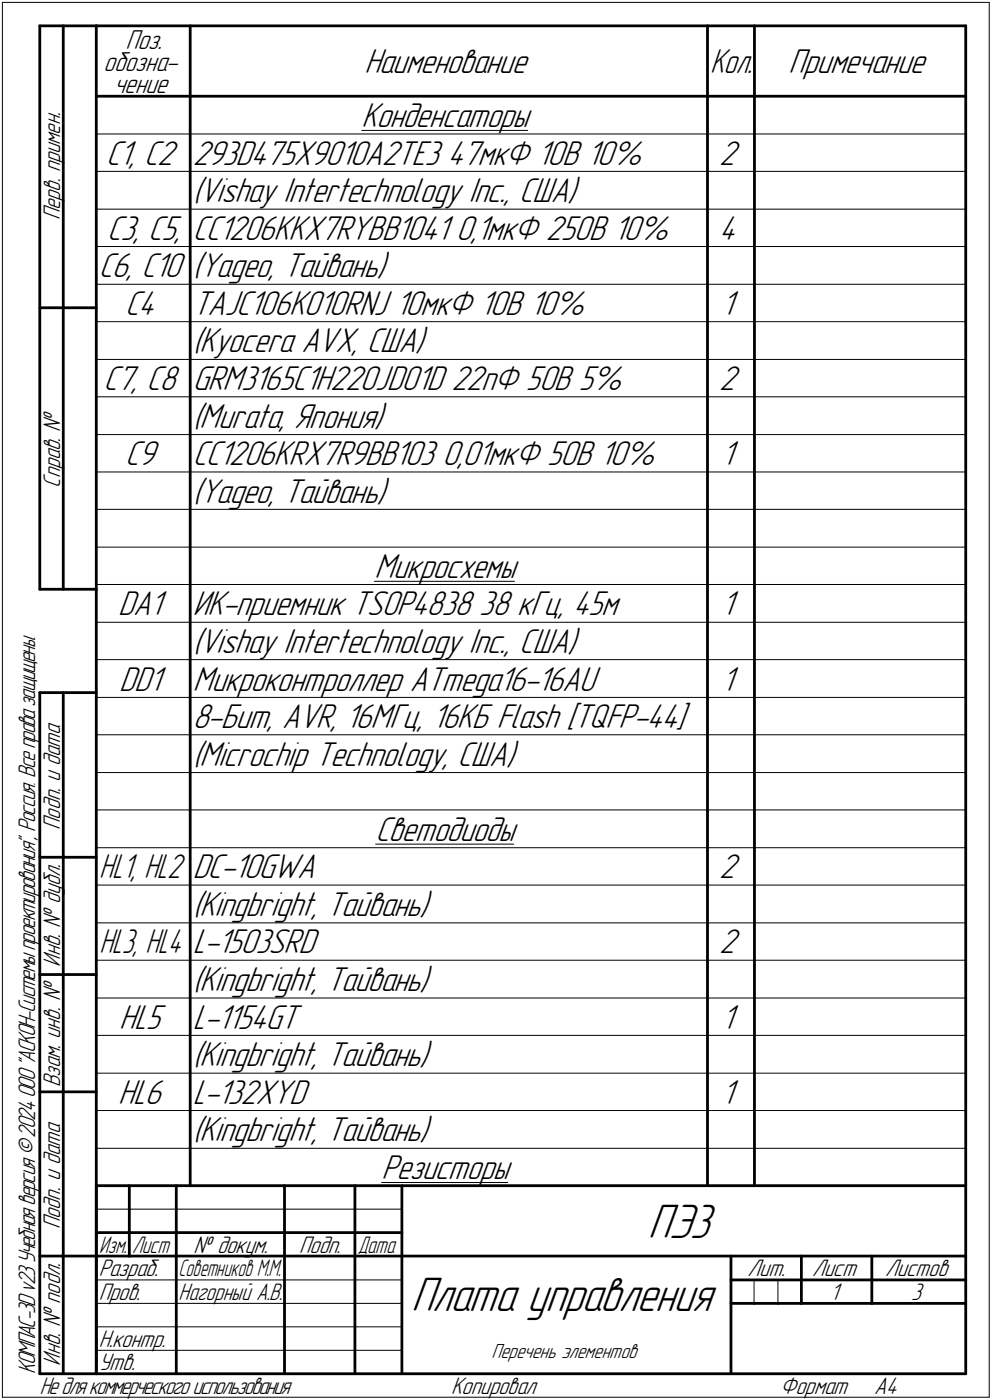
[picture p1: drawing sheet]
<svg xmlns="http://www.w3.org/2000/svg" width="211mm" height="298mm" viewBox="0 0 211 298" stroke-linecap="round" stroke-linejoin="round" font-family="sans-serif">
<defs><g id="words">
<g font-size="10.9">
<text x="137.8" y="263.5">ПЭ3</text>
<text x="87.5" y="279.2">Плата управления</text>
</g>
<g font-size="7.8">
<text x="77.5" y="15.5">Наименование</text>
<text x="167.8" y="15.5">Примечание</text>
<text x="76.9" y="27">Конденсаторы</text>
<text x="22.6" y="35">C1, C2</text>
<text x="41" y="35">293D475X9010A2TE3</text>
<text x="95.2" y="35">47мкФ 10В 10%</text>
<text x="153" y="35">2</text>
<text x="41" y="43">(</text>
<text x="42.5" y="43">Vishay Intertechnology Inc., США)</text>
<text x="22.8" y="51">C3, C5,</text>
<text x="41" y="51">CC1206KKX7RYBB1041</text>
<text x="97.1" y="51">0,1мкФ 250В 10%</text>
<text x="153" y="51">4</text>
<text x="21" y="59">C6, C10</text>
<text x="41" y="59">(</text>
<text x="42.5" y="59">Yageo, Тайвань)</text>
<text x="26.6" y="67">С4</text>
<text x="41" y="67">TAJC106K010RNJ 10мкФ 10В 10%</text>
<text x="153.5" y="67">1</text>
<text x="41" y="75">(</text>
<text x="42.5" y="75">Kyocera AVX, США)</text>
<text x="22" y="83">C7, C8</text>
<text x="41" y="83">GRM3165C1H220JD01D 22пФ 50В 5%</text>
<text x="153" y="83">2</text>
<text x="41" y="91">(</text>
<text x="42.5" y="91">Murata, Япония)</text>
<text x="26.6" y="99">C9</text>
<text x="41" y="99">CC1206KRX7R9BB103</text>
<text x="94.2" y="99">0,01мкФ 50В 10%</text>
<text x="153.5" y="99">1</text>
<text x="41" y="107">(</text>
<text x="42.5" y="107">Yageo, Тайвань)</text>
<text x="79.7" y="123">Микросхемы</text>
<text x="25.2" y="131">DA1</text>
<text x="41" y="131">ИК-приемник TSOP4838</text>
<text x="102" y="131">38 кГц, 45м</text>
<text x="153.5" y="131">1</text>
<text x="41" y="139">(</text>
<text x="42.5" y="139">Vishay Intertechnology Inc., США)</text>
<text x="25.4" y="147">DD1</text>
<text x="41" y="147">Микроконтроллер ATmega16-16AU</text>
<text x="153.5" y="147">1</text>
<text x="41" y="155">8-Бит, AVR, 16МГц, 16КБ Flash [TQFP-44]</text>
<text x="41" y="163">(</text>
<text x="42.5" y="163">Microchip Technology, США)</text>
<text x="79.9" y="179">Светодиоды</text>
<text x="41" y="187">DC-10GWA</text>
<text x="153" y="187">2</text>
<text x="41" y="195">(</text>
<text x="42.5" y="195">Kingbright, Тайвань)</text>
<text x="41" y="203">L-1503SRD</text>
<text x="153" y="203">2</text>
<text x="41" y="211">(</text>
<text x="42.5" y="211">Kingbright, Тайвань)</text>
<text x="25.4" y="219">HL5</text>
<text x="41" y="219">L-1154GT</text>
<text x="153.5" y="219">1</text>
<text x="41" y="227">(</text>
<text x="42.5" y="227">Kingbright, Тайвань)</text>
<text x="25.2" y="235">HL6</text>
<text x="41" y="235">L-132XYD</text>
<text x="153.5" y="235">1</text>
<text x="41" y="243">(</text>
<text x="42.5" y="243">Kingbright, Тайвань)</text>
<text x="81.2" y="251">Резисторы</text>
</g>
<g font-size="7.7">
<text x="151.1" y="15.5">Кол.</text>
<text x="21.1" y="187">HL1, HL2</text>
</g>
<text font-size="7.6" x="21.2" y="203">HL3, HL4</text>
<g font-size="6.2">
<text x="26.7" y="10.5">Поз.</text>
<text x="22" y="15.1">обозна-</text>
<text x="24.2" y="19.8">чение</text>
</g>
<g font-size="5.4">
<text x="12.8" y="46.9" transform="rotate(-90 12.8 46.9)">Перв. примен.</text>
<text x="12.8" y="103.8" transform="rotate(-90 12.8 103.8)">Справ. !</text>
<text x="12.8" y="176.7" transform="rotate(-90 12.8 176.7)">Подп. и дата</text>
<text x="12.8" y="205.8" transform="rotate(-90 12.8 205.8)">Инв. ! дубл.</text>
<text x="12.8" y="231.6" transform="rotate(-90 12.8 231.6)">Взам. инв. !</text>
<text x="12.8" y="261.7" transform="rotate(-90 12.8 261.7)">Подп. и дата</text>
<text x="41.2" y="266.8">! докум.</text>
<text x="63.6" y="266.8">Подп.</text>
<text x="21" y="271.8">Разраб.</text>
<text x="159.1" y="271.8">Лит.</text>
<text x="172.8" y="271.8">Лист</text>
<text x="188.3" y="271.8">Листов</text>
<text x="21" y="276.8">Пров.</text>
<text x="38" y="276.8">Нагорный А.В.</text>
<text x="176.6" y="276.8">1</text>
<text x="193.9" y="276.8">3</text>
<text x="21" y="286.8">Н.контр.</text>
<text x="7.5" y="292.5" transform="rotate(-90 7.5 292.5)">КОМПАС-3Dv23Учебнаяверсия©2024ООО&quot;АСКОН-Системыпроектирования&quot;, Россия. Всеправазащищены.</text>
<text x="12.8" y="290.8" transform="rotate(-90 12.8 290.8)">Инв. ! подл.</text>
<text x="21" y="291.8">Утв.</text>
<text x="8.5" y="296.7">Недлякоммерческогоиспользования</text>
<text x="96" y="296.8">Копировал</text>
<text x="166" y="296.8">Формат</text>
<text x="186" y="296.8">A4</text>
</g>
<g font-size="5.3">
<text x="21.1" y="266.8">Изм.</text>
<text x="28.1" y="266.8">Лист</text>
<text x="76.1" y="266.8">Дата</text>
<text x="38" y="271.8">Советников М.М.</text>
</g>
<text font-size="4.6" x="104.6" y="289.2">Перечень элементов</text>
</g></defs>
<g fill="none" stroke="#000" stroke-width=".21">
<path d="M.5 .5v297zM.5 .5h210zM210.5 .5v297zM20.5 28.5h185zM20.5 36.5h185zM77 27.8h35.3zM20.5 44.5h185zM20.5 52.5h185zM20.5 60.5h185zM20.5 68.5h185zM20.5 76.5h185zM20.5 84.5h185z"/>
<path d="M20.5 92.5h185zM20.5 100.5h185zM20.5 108.5h185zM20.5 116.5h185zM20.5 124.5h185zM20.5 132.5h185zM79.7 123.8h29.8zM20.5 140.5h185zM20.5 148.5h185zM20.5 156.5h185zM20.5 164.5h185zM20.5 172.5h185z"/>
<path d="M79.9 179.7h29.4zM20.5 180.5h185zM20.5 188.5h185zM20.5 196.5h185zM20.5 204.5h185zM20.5 212.5h185zM20.5 220.5h185zM20.5 228.5h185zM20.5 236.5h185zM20.5 257.5h65zM20.5 244.5h185zM81.2 251.8h26.8z"/>
<path d="M20.5 272.5h17zM20.5 277.5h17zM37.5 272.5h23zM37.5 277.5h23zM60.5 272.5h15zM60.5 277.5h15zM75.5 272.5h10zM75.5 277.5h10zM160.4 272.5v5zM165.5 272.5v5zM.5 297.5h210zM20.5 282.5h65z"/>
<path d="M20.5 287.5h65z"/>
</g>
<g fill="none" stroke="#000" stroke-width=".59">
<path d="M8.5 5.5v120zM8.5 5.5h12zM13.5 5.5v120zM20.5 5.5v287zM20.5 5.5h185zM40.5 5.5v247zM150.5 5.5v247zM160.5 5.5v247zM205.5 5.5v287zM20.5 20.5h185zM8.5 65.5h12zM8.5 125.5h12z"/>
<path d="M8.5 147.5v145zM8.5 147.5h12zM13.5 147.5v145zM8.5 182.5h12zM8.5 207.5h12zM8.5 232.5h12zM20.5 252.5h185zM20.5 252.5v40zM27.5 252.5v15zM37.5 252.5v25zM60.5 252.5v25zM75.5 252.5v25z"/>
<path d="M85.5 252.5v40zM8.5 267.5h12zM20.5 262.5h7zM20.5 267.5h7zM27.5 262.5h10zM27.5 267.5h10zM37.5 277.5v15zM37.5 262.5h23zM37.5 267.5h23zM60.5 277.5v15zM60.5 262.5h15zM60.5 267.5h15z"/>
<path d="M75.5 277.5v15zM75.5 262.5h10zM75.5 267.5h10zM85.5 267.5h120zM155.5 267.5v25zM155.5 272.5h15zM155.5 277.5h4.9zM160.4 277.5h5.1zM165.5 277.5h5zM170.5 267.5v10zM170.5 272.5h35zM170.5 277.5h15z"/>
<path d="M185.5 267.5v10zM185.5 277.5h20zM8.5 292.5h12zM20.5 292.5h185z"/>
</g>
<use href="#words"/>
</svg>
